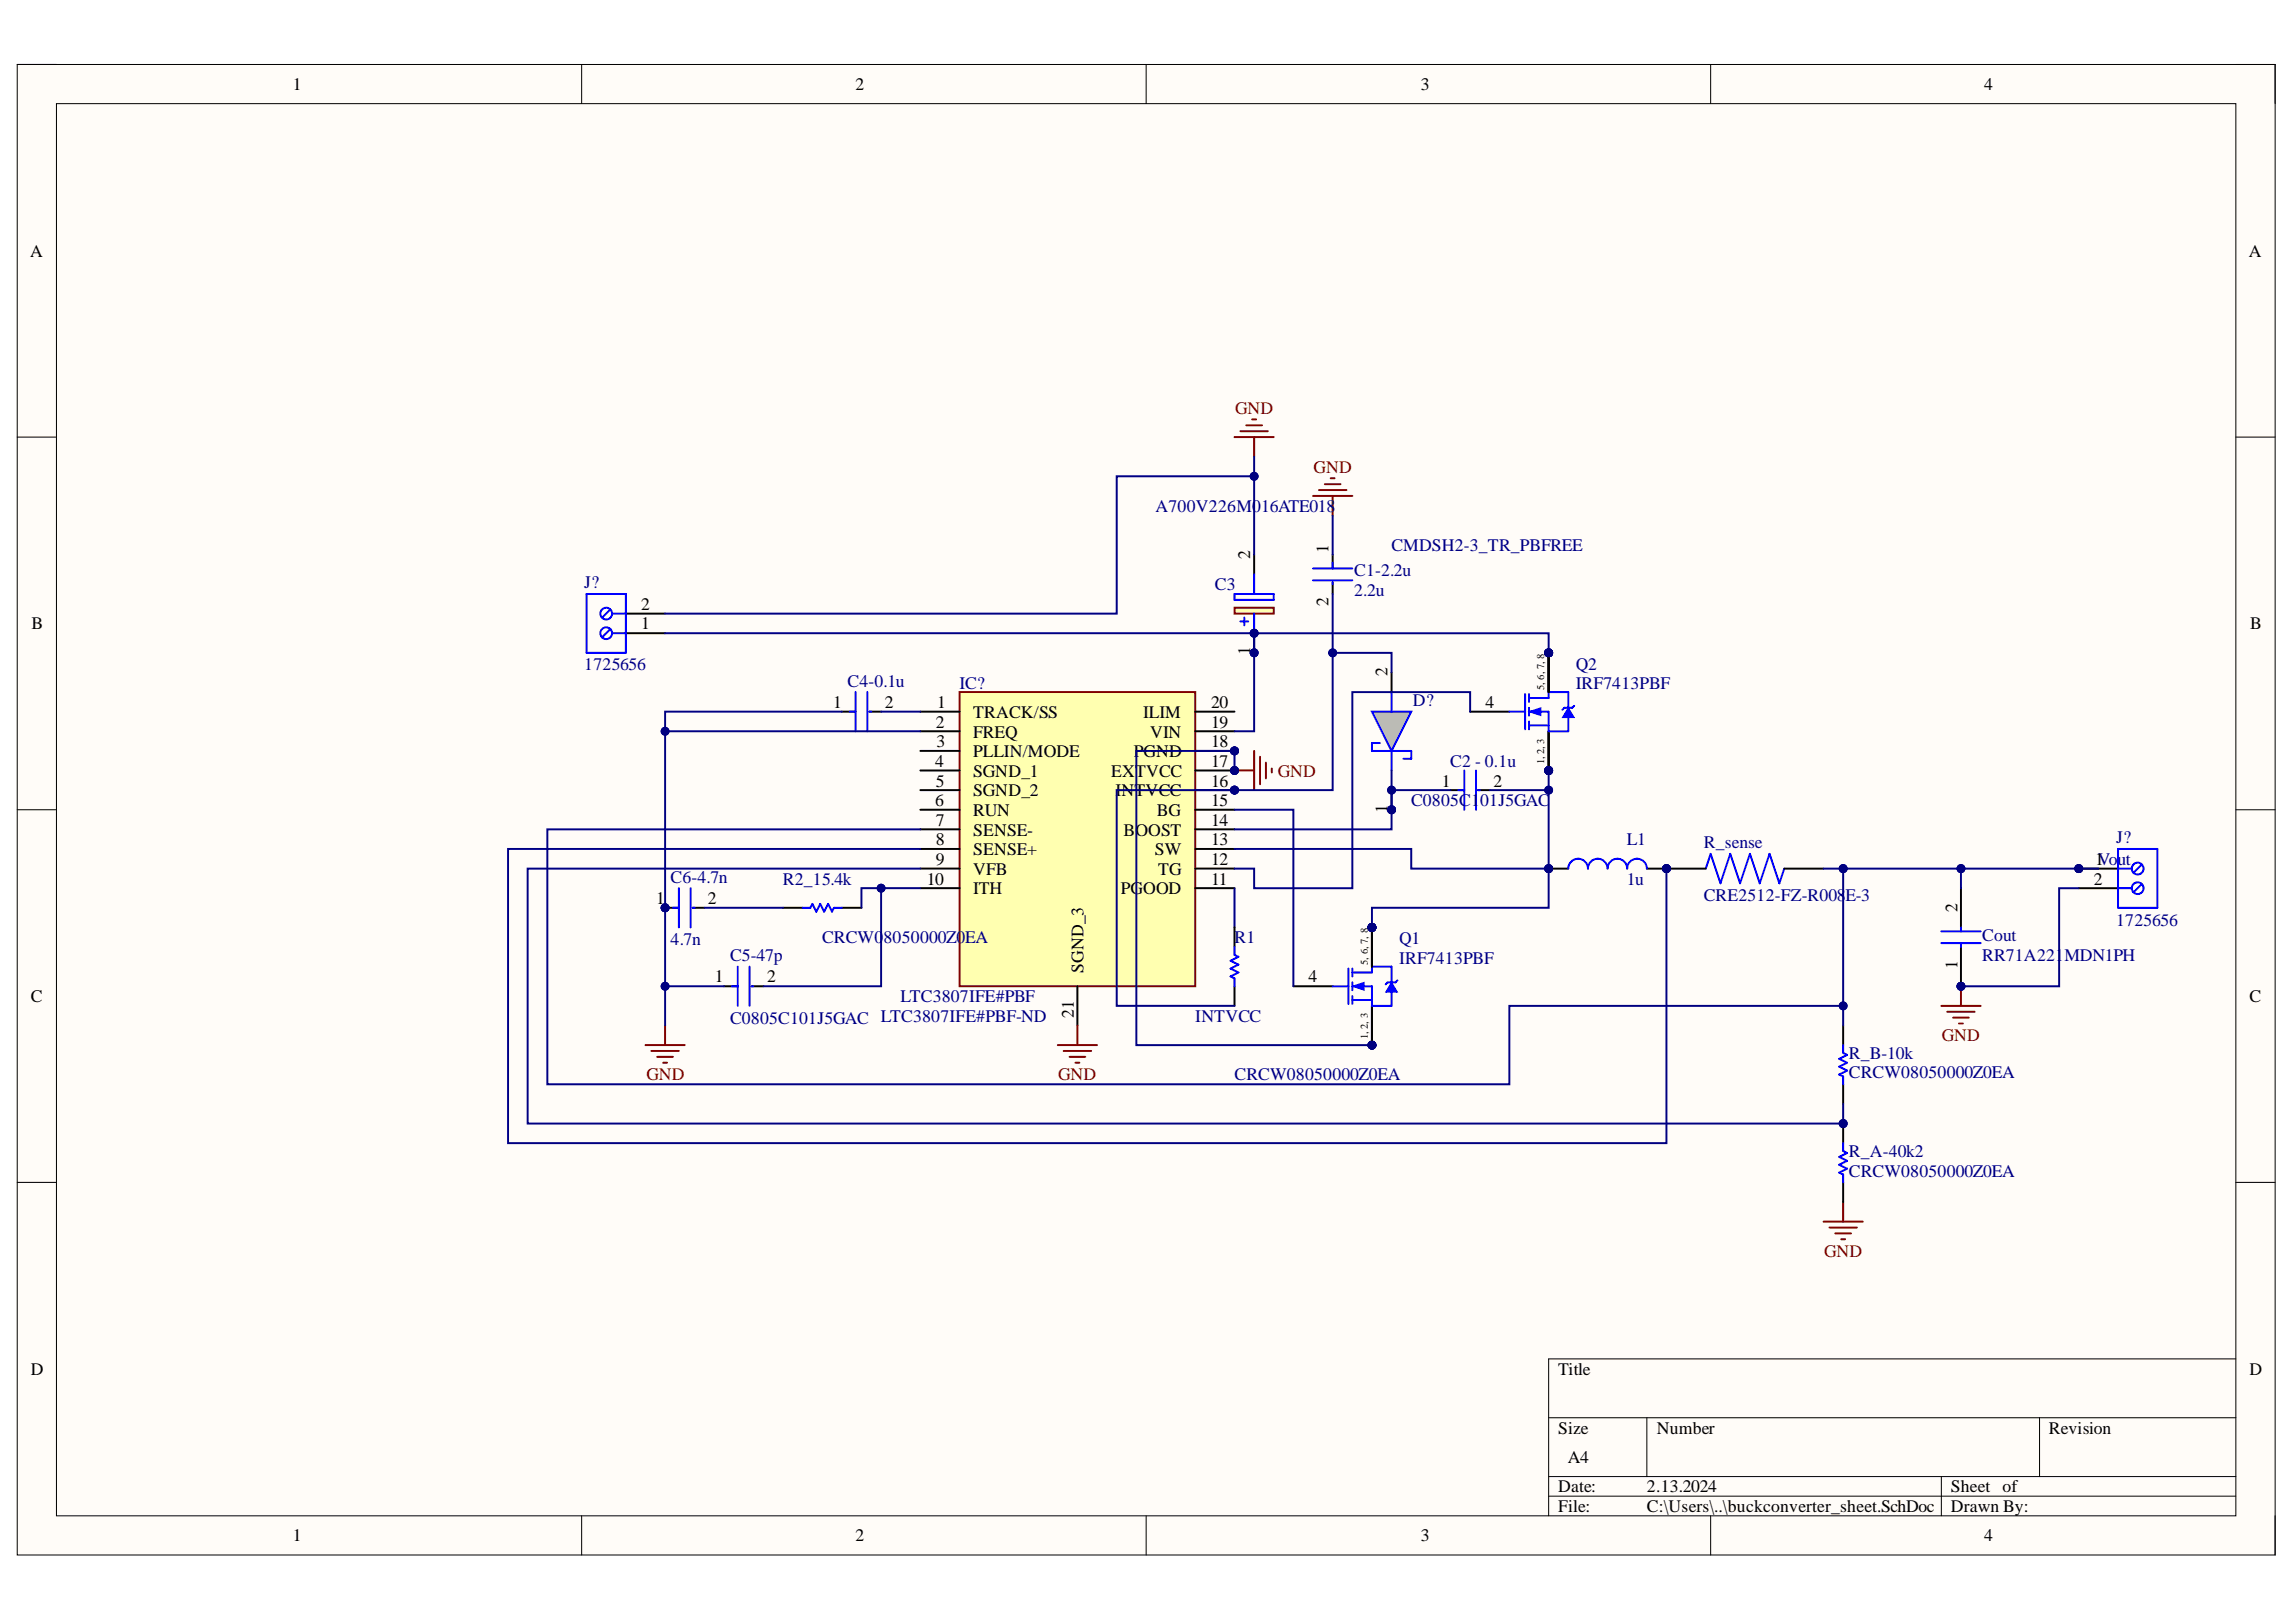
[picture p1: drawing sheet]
<svg xmlns="http://www.w3.org/2000/svg" width="297mm" height="210mm" viewBox="0 0 297 210" stroke-linecap="round" stroke-linejoin="round" font-family="sans-serif">
<defs><g id="words">
<g font-size="2.3">
<text x="37.9" y="11.6">1</text>
<text x="110.7" y="11.6">2</text>
<text x="183.8" y="11.6">3</text>
<text x="256.7" y="11.6">4</text>
<text x="3.9" y="33.3">A</text>
<text x="290.9" y="33.3">A</text>
<text x="171.9" y="71.5" transform="rotate(-90 171.9 71.5)">1</text>
<text x="161.7" y="72.3" transform="rotate(-90 161.7 72.3)">2</text>
<text x="4.1" y="81.4">B</text>
<text x="82.9" y="81.4">1</text>
<text x="82.9" y="78.9">2</text>
<text x="171.9" y="78.4" transform="rotate(-90 171.9 78.4)">2</text>
<text x="291.1" y="81.4">B</text>
<text x="161.7" y="84.8" transform="rotate(-90 161.7 84.8)">1</text>
<text x="179.5" y="87.5" transform="rotate(-90 179.5 87.5)">2</text>
<text x="107.8" y="91.7">1</text>
<text x="114.5" y="91.7">2</text>
<text x="121.1" y="94.2">2</text>
<text x="121.2" y="91.7">1</text>
<text x="125.9" y="92.9">TRACK/SS</text>
<text x="125.9" y="95.5">FREQ</text>
<text x="147.9" y="92.9">ILIM</text>
<text x="148.8" y="95.5">VIN</text>
<text x="156.7" y="91.7">20</text>
<text x="156.7" y="94.2">19</text>
<text x="192.2" y="91.7">4</text>
<text x="121" y="99.3">4</text>
<text x="121.1" y="101.8">5</text>
<text x="121.2" y="96.7">3</text>
<text x="125.9" y="98">PLLIN/MODE</text>
<text x="125.9" y="100.5">SGND_1</text>
<text x="143.7" y="100.5">EXTVCC</text>
<text x="146.7" y="98">PGND</text>
<text x="156.7" y="96.7">18</text>
<text x="156.7" y="99.3">17</text>
<text x="156.7" y="101.8">16</text>
<text x="186.5" y="101.8">1</text>
<text x="193.2" y="101.8">2</text>
<text x="121" y="104.3">6</text>
<text x="121.1" y="106.9">7</text>
<text x="125.9" y="103.1">SGND_2</text>
<text x="125.9" y="105.6">RUN</text>
<text x="144.3" y="103.1">INTVCC</text>
<text x="149.7" y="105.6">BG</text>
<text x="156.7" y="104.3">15</text>
<text x="156.7" y="106.9">14</text>
<text x="179.5" y="105.2" transform="rotate(-90 179.5 105.2)">1</text>
<text x="121.1" y="109.4">8</text>
<text x="121.1" y="111.9">9</text>
<text x="125.9" y="108.1">SENSE-</text>
<text x="125.9" y="110.7">SENSE+</text>
<text x="125.9" y="113.2">VFB</text>
<text x="145.3" y="108.1">BOOST</text>
<text x="149.4" y="110.7">SW</text>
<text x="149.8" y="113.2">TG</text>
<text x="156.7" y="109.4">13</text>
<text x="156.7" y="111.9">12</text>
<text x="271.1" y="111.9">1Vout</text>
<text x="84.9" y="117">1</text>
<text x="91.6" y="117">2</text>
<text x="119.9" y="114.5">10</text>
<text x="125.9" y="115.7">ITH</text>
<text x="145" y="115.7">PGOOD</text>
<text x="156.7" y="114.5">11</text>
<text x="253.2" y="118" transform="rotate(-90 253.2 118)">2</text>
<text x="270.9" y="114.5">2</text>
<text x="140.2" y="125.9" transform="rotate(-90 140.2 125.9)">SGND_3</text>
<text x="253.2" y="125.5" transform="rotate(-90 253.2 125.5)">1</text>
<text x="4" y="129.7">C</text>
<text x="92.5" y="127.1">1</text>
<text x="99.3" y="127.1">2</text>
<text x="138.9" y="131.7" transform="rotate(-90 138.9 131.7)">21</text>
<text x="169.3" y="127.1">4</text>
<text x="291" y="129.7">C</text>
<text x="4" y="177.9">D</text>
<text x="201.6" y="177.9">Title</text>
<text x="291" y="177.9">D</text>
<text x="201.6" y="185.5">Size</text>
<text x="214.3" y="185.5">Number</text>
<text x="265.1" y="185.5">Revision</text>
<text x="202.8" y="189.3">A4</text>
<text x="201.6" y="193.1">Date:</text>
<text x="201.6" y="195.7">File:</text>
<text x="213.1" y="193.1">2.13.2024</text>
<text x="213.1" y="195.7">C:\Users\..\buckconverter_sheet.SchDoc</text>
<text x="252.4" y="193.1">Sheet of</text>
<text x="252.4" y="195.7">Drawn By:</text>
<text x="37.9" y="199.5">1</text>
<text x="110.7" y="199.5">2</text>
<text x="183.8" y="199.5">3</text>
<text x="256.7" y="199.5">4</text>
</g>
<g font-size="2.3" fill="#800000">
<text x="159.8" y="53.6">GND</text>
<text x="169.9" y="61.2">GND</text>
<text x="165.3" y="100.5">GND</text>
<text x="251.2" y="134.7">GND</text>
<text x="83.6" y="139.8">GND</text>
<text x="136.9" y="139.8">GND</text>
<text x="236" y="162.7">GND</text>
</g>
<g font-size="2.3" fill="#000080">
<text x="149.5" y="66.2">A700V226M016ATE018</text>
<text x="180" y="71.3">CMDSH2-3_TR_PBFREE</text>
<text x="75.6" y="76.1">J?</text>
<text x="157.2" y="76.4">C3</text>
<text x="175.2" y="74.6">C1-2.2u</text>
<text x="175.2" y="77.1">2.2u</text>
<text x="75.6" y="86.8">1725656</text>
<text x="109.7" y="88.9">C4-0.1u</text>
<text x="124.1" y="89.1">IC?</text>
<text x="203.9" y="86.7">Q2</text>
<text x="203.9" y="89.2">IRF7413PBF</text>
<text x="182.8" y="91.4">D?</text>
<text x="187.6" y="99.3">C2 - 0.1u</text>
<text x="182.5" y="104.3">C0805C1</text>
<text x="191.5" y="104.3">01J5GAC</text>
<text x="210.4" y="109.4">L1</text>
<text x="220.4" y="109.7">R_sense</text>
<text x="273.8" y="109.1">J?</text>
<text x="86.7" y="114.2">C6-4.7n</text>
<text x="101.3" y="114.5">R2_15.4k</text>
<text x="210.4" y="114.5">1u</text>
<text x="220.4" y="116.6">CRE2512-FZ-R008</text>
<text x="238.7" y="116.6">E-3</text>
<text x="273.8" y="119.8">1725656</text>
<text x="86.7" y="122.3">4.7n</text>
<text x="94.4" y="124.4">C5-47p</text>
<text x="106.4" y="122.1">CRCW0</text>
<text x="114.3" y="122.1">8050000Z0EA</text>
<text x="159.7" y="122.1">R1</text>
<text x="181" y="122.2">Q1</text>
<text x="181" y="124.7">IRF7413PBF</text>
<text x="256.4" y="121.8">Cout</text>
<text x="256.4" y="124.4">RR71A221</text>
<text x="267.1" y="124.4">MDN1PH</text>
<text x="116.5" y="129.7">LTC3807IFE#PBF</text>
<text x="94.4" y="132.5">C0805C101J5GAC LTC3807IFE#PBF-ND</text>
<text x="154.6" y="132.2">INTVCC</text>
<text x="239.2" y="137">R_B-10k</text>
<text x="159.7" y="139.8">CRCW08050000Z0EA</text>
<text x="239.2" y="139.6">CRCW08050000Z0EA</text>
<text x="239.2" y="149.8">R_A-40k2</text>
<text x="239.2" y="152.3">CRCW08050000Z0EA</text>
</g>
<g font-size="1.4">
<text x="199.8" y="89.3" transform="rotate(-90 199.8 89.3)">5, 6, 7, 8</text>
<text x="199.8" y="98.9" transform="rotate(-90 199.8 98.9)">1, 2, 3</text>
<text x="177" y="124.9" transform="rotate(-90 177 124.9)">5, 6, 7, 8</text>
<text x="177" y="134.5" transform="rotate(-90 177 134.5)">1, 2, 3</text>
</g>
</g></defs>
<path d="M2.2 8.3h292.1v192.9h-292.1z" fill-rule="evenodd" fill="#fffcf8"/>
<path d="M2.2 8.3h292.1v192.9h-292.1z" fill="none" stroke="#000" stroke-width=".13"/>
<path d="M7.3 13.4h282v182.8h-282z" fill-rule="evenodd" fill="#fffcf8"/>
<g fill="none" stroke="#000" stroke-width=".13">
<path d="M2.2 8.3h5.1M7.3 13.4h282v182.8h-282zM75.2 8.3v5.1M148.3 8.3v5.1M221.3 8.3v5.1M289.3 8.3h5v5.1M2.2 56.6h5.1M289.3 56.6h5M2.2 104.8h5.1M289.3 104.8h5M2.2 153h5.1M289.3 153h5"/>
<path d="M289.3 175.9h-88.9v20.3M75.2 196.2v5M148.3 196.2v5M200.4 183.5h88.9M200.4 191.1h88.9M200.4 193.6h88.9M213.1 183.5v7.6M221.3 196.2v5M251.2 191.1v5.1M263.9 183.5v7.6M294.3 196.2v5"/>
</g>
<circle cx="159.7" cy="97.2" r=".51" fill="#000080"/>
<circle cx="159.7" cy="97.2" r=".51" fill="none" stroke="#000080" stroke-width=".13"/>
<circle cx="159.7" cy="99.7" r=".51" fill="#000080"/>
<circle cx="159.7" cy="99.7" r=".51" fill="none" stroke="#000080" stroke-width=".13"/>
<circle cx="159.7" cy="102.2" r=".51" fill="#000080"/>
<circle cx="159.7" cy="102.2" r=".51" fill="none" stroke="#000080" stroke-width=".13"/>
<path d="M124.1 89.6h30.5v38h-30.5z" fill-rule="evenodd" fill="#ffffb0"/>
<path d="M124.1 89.6h30.5v38h-30.5z" fill="none" stroke="#800000" stroke-width=".25"/>
<g fill="none" stroke="#000" stroke-width=".25">
<path d="M119.1 92.1h5M119.1 94.6h5M119.1 97.2h5M119.1 99.7h5M154.6 92.1h5.1M154.6 94.6h5.1M154.6 97.2h5.1M119.1 102.2h5M119.1 104.8h5M119.1 107.3h5M119.1 109.9h5M119.1 112.4h5"/>
<path d="M119.1 114.9h5M139.4 127.6v5.1"/>
</g>
<circle cx="159.7" cy="97.2" r=".51" fill="#000080"/>
<circle cx="159.7" cy="97.2" r=".51" fill="none" stroke="#000080" stroke-width=".13"/>
<path d="M154.6 99.7h5.1" fill="none" stroke="#000" stroke-width=".25"/>
<circle cx="159.7" cy="99.7" r=".51" fill="#000080"/>
<circle cx="159.7" cy="99.7" r=".51" fill="none" stroke="#000080" stroke-width=".13"/>
<path d="M154.6 102.2h5.1" fill="none" stroke="#000" stroke-width=".25"/>
<circle cx="159.7" cy="102.2" r=".51" fill="#000080"/>
<circle cx="159.7" cy="102.2" r=".51" fill="none" stroke="#000080" stroke-width=".13"/>
<path d="M154.6 104.8h5.1M154.6 107.3h5.1M154.6 109.9h5.1M154.6 112.4h5.1M154.6 114.9h5.1" fill="none" stroke="#000" stroke-width=".25"/>
<circle cx="200.4" cy="112.4" r=".51" fill="#000080"/>
<circle cx="200.4" cy="112.4" r=".51" fill="none" stroke="#000080" stroke-width=".13"/>
<circle cx="215.6" cy="112.4" r=".51" fill="#000080"/>
<circle cx="215.6" cy="112.4" r=".51" fill="none" stroke="#000080" stroke-width=".13"/>
<path d="M200.4 112.4h2.5" fill="none" stroke="#000" stroke-width=".25"/>
<circle cx="200.4" cy="112.4" r=".51" fill="#000080"/>
<circle cx="200.4" cy="112.4" r=".51" fill="none" stroke="#000080" stroke-width=".13"/>
<path d="M213.1 112.4h2.5" fill="none" stroke="#000" stroke-width=".25"/>
<circle cx="215.6" cy="112.4" r=".51" fill="#000080"/>
<circle cx="215.6" cy="112.4" r=".51" fill="none" stroke="#000080" stroke-width=".13"/>
<path d="M202.9 112.4a1.27 1.27 0 0 1 1.3-1.3 1.27 1.27 0 0 1 1.2 1.3 1.27 1.27 0 0 1 1.3-1.3 1.27 1.27 0 0 1 1.3 1.3 1.27 1.27 0 0 1 1.2-1.3 1.27 1.27 0 0 1 1.3 1.3 1.27 1.27 0 0 1 1.3-1.3 1.27 1.27 0 0 1 1.3 1.3" fill="none" stroke="#00f" stroke-width=".25"/>
<g fill="none" stroke="#800000" stroke-width=".25">
<path d="M83.5 135.2h5.1M84.3 136h3.5M85 136.8h2.1M85.8 137.5h.5M86 132.7v2.5M136.9 135.2h5M137.6 136h3.6M138.4 136.8h2M139.1 137.5h.5M139.4 132.7v2.5M251.2 130.2h5M251.9 130.9h3.6"/>
<path d="M252.7 131.7h2M253.4 132.5h.5M253.7 127.6v2.6M235.9 158.1h5.1M236.7 158.9h3.5M237.4 159.6h2.1M238.5 155.5v2.6M238.2 160.4h.5"/>
</g>
<circle cx="253.7" cy="127.6" r=".51" fill="#000080"/>
<circle cx="253.7" cy="127.6" r=".51" fill="none" stroke="#000080" stroke-width=".13"/>
<path d="M169.9 64.2h5.1M170.6 63.4h3.6M171.4 62.7h2M172.2 61.9h.5M172.4 64.2v2.5M159.7 99.7h2.6M162.3 97.2v5M163 97.9v3.6M163.8 98.7v2M164.5 99.5v.5" fill="none" stroke="#800000" stroke-width=".25"/>
<circle cx="159.7" cy="99.7" r=".51" fill="#000080"/>
<circle cx="159.7" cy="99.7" r=".51" fill="none" stroke="#000080" stroke-width=".13"/>
<path d="M159.7 56.6h5.1M160.5 55.8h3.5M161.2 55h2.1M162 54.3h.5M162.3 56.6v2.5" fill="none" stroke="#800000" stroke-width=".25"/>
<circle cx="215.6" cy="112.4" r=".51" fill="#000080"/>
<circle cx="215.6" cy="112.4" r=".51" fill="none" stroke="#000080" stroke-width=".13"/>
<path d="M220.7 112.4l.6-1.9 1.3 3.8 1.2-3.8 1.3 3.8 1.3-3.8 1.3 3.8 1.2-3.8 1.3 3.8 .6-1.9" fill="none" stroke="#00f" stroke-width=".25"/>
<path d="M215.6 112.4h5.1" fill="none" stroke="#000" stroke-width=".25"/>
<circle cx="215.6" cy="112.4" r=".51" fill="#000080"/>
<circle cx="215.6" cy="112.4" r=".51" fill="none" stroke="#000080" stroke-width=".13"/>
<path d="M230.8 112.4h5.1" fill="none" stroke="#000" stroke-width=".25"/>
<circle cx="180" cy="104.8" r=".51" fill="#000080"/>
<circle cx="180" cy="104.8" r=".51" fill="none" stroke="#000080" stroke-width=".13"/>
<path d="M177.5 92.1h5.1l-2.6 5.1z" fill="#c0c0c0"/>
<path d="M177.5 92.1h5.1l-2.6 5.1zM178.5 96.2h-1v1h5.1v1h-1M180 89.6v2.5M180 97.2v2.5" fill="none" stroke="#00f" stroke-width=".25"/>
<path d="M180 102.2v2.6" fill="none" stroke="#000" stroke-width=".25"/>
<circle cx="180" cy="104.8" r=".51" fill="#000080"/>
<circle cx="180" cy="104.8" r=".51" fill="none" stroke="#000080" stroke-width=".13"/>
<path d="M81 79.4h5M81 81.9h5M180 87v2.6" fill="none" stroke="#000" stroke-width=".25"/>
<circle cx="78.4" cy="81.9" r=".76" fill="#fff"/>
<g fill="none" stroke="#00f" stroke-width=".25">
<path d="M79 81.4l-1.1 1.1"/>
<circle cx="78.4" cy="81.9" r=".76"/>
</g>
<circle cx="78.4" cy="79.4" r=".76" fill="#fff"/>
<g fill="none" stroke="#00f" stroke-width=".25">
<path d="M75.9 76.9h5.1v7.6h-5.1zM79 78.9l-1.1 1M79.2 79.4h1.8M79.2 81.9h1.8"/>
<circle cx="78.4" cy="79.4" r=".76"/>
</g>
<circle cx="268.9" cy="112.4" r=".51" fill="#000080"/>
<circle cx="268.9" cy="112.4" r=".51" fill="none" stroke="#000080" stroke-width=".13"/>
<path d="M268.9 112.4h5.1" fill="none" stroke="#000" stroke-width=".25"/>
<circle cx="268.9" cy="112.4" r=".51" fill="#000080"/>
<circle cx="268.9" cy="112.4" r=".51" fill="none" stroke="#000080" stroke-width=".13"/>
<path d="M268.9 114.9h5.1" fill="none" stroke="#000" stroke-width=".25"/>
<circle cx="276.6" cy="112.4" r=".76" fill="#fff"/>
<g fill="none" stroke="#00f" stroke-width=".25">
<path d="M277.1 111.9l-1.1 1"/>
<circle cx="276.6" cy="112.4" r=".76"/>
</g>
<circle cx="276.6" cy="114.9" r=".76" fill="#fff"/>
<g fill="none" stroke="#00f" stroke-width=".25">
<path d="M274 112.4h1.8M274 114.9h1.8M274 109.9h5.1v7.6h-5.1zM277.1 114.4l-1.1 1.1"/>
<circle cx="276.6" cy="114.9" r=".76"/>
</g>
<circle cx="200.4" cy="99.7" r=".51" fill="#000080"/>
<circle cx="200.4" cy="99.7" r=".51" fill="none" stroke="#000080" stroke-width=".13"/>
<circle cx="200.4" cy="99.7" r=".51" fill="#000080"/>
<circle cx="200.4" cy="99.7" r=".51" fill="none" stroke="#000080" stroke-width=".13"/>
<circle cx="200.4" cy="99.7" r=".51" fill="#000080"/>
<circle cx="200.4" cy="99.7" r=".51" fill="none" stroke="#000080" stroke-width=".13"/>
<circle cx="200.4" cy="84.5" r=".51" fill="#000080"/>
<circle cx="200.4" cy="84.5" r=".51" fill="none" stroke="#000080" stroke-width=".13"/>
<circle cx="200.4" cy="84.5" r=".51" fill="#000080"/>
<circle cx="200.4" cy="84.5" r=".51" fill="none" stroke="#000080" stroke-width=".13"/>
<circle cx="200.4" cy="84.5" r=".51" fill="#000080"/>
<circle cx="200.4" cy="84.5" r=".51" fill="none" stroke="#000080" stroke-width=".13"/>
<circle cx="200.4" cy="84.5" r=".51" fill="#000080"/>
<circle cx="200.4" cy="84.5" r=".51" fill="none" stroke="#000080" stroke-width=".13"/>
<path d="M200.4 94.6v5.1" fill="none" stroke="#000" stroke-width=".25"/>
<circle cx="200.4" cy="99.7" r=".51" fill="#000080"/>
<circle cx="200.4" cy="99.7" r=".51" fill="none" stroke="#000080" stroke-width=".13"/>
<path d="M200.4 94.6v5.1" fill="none" stroke="#000" stroke-width=".25"/>
<circle cx="200.4" cy="99.7" r=".51" fill="#000080"/>
<circle cx="200.4" cy="99.7" r=".51" fill="none" stroke="#000080" stroke-width=".13"/>
<path d="M200.4 94.6v5.1" fill="none" stroke="#000" stroke-width=".25"/>
<circle cx="200.4" cy="99.7" r=".51" fill="#000080"/>
<circle cx="200.4" cy="99.7" r=".51" fill="none" stroke="#000080" stroke-width=".13"/>
<path d="M190.2 92.1h5.1M200.4 84.5v5.1" fill="none" stroke="#000" stroke-width=".25"/>
<circle cx="200.4" cy="84.5" r=".51" fill="#000080"/>
<circle cx="200.4" cy="84.5" r=".51" fill="none" stroke="#000080" stroke-width=".13"/>
<path d="M195.3 92.1h2M197.3 89.8v4.6M197.8 90.3h2.6M197.8 92.1h2.6v2.5M197.8 93.9h2.6M197.8 89.8v1M197.8 91.6v1M197.8 93.4v1" fill="none" stroke="#00f" stroke-width=".25"/>
<path d="M197.8 92.1l1.5-.5v1z" fill="#00f"/>
<path d="M197.8 92.1l1.5-.5v1z" fill="none" stroke="#00f" stroke-width=".13"/>
<path d="M200.4 90.3v-.7h2.5v2M202.9 92.9v1.7h-2.5" fill="none" stroke="#00f" stroke-width=".25"/>
<path d="M202.9 91.6l.8 1.3h-1.6z" fill="#00f"/>
<path d="M202.9 91.6l.8 1.3h-1.6z" fill="none" stroke="#00f" stroke-width=".13"/>
<path d="M203.7 91.3l-.3 .3h-1l-.3 .2" fill="none" stroke="#00f" stroke-width=".25"/>
<path d="M200.4 84.5v5.1" fill="none" stroke="#000" stroke-width=".25"/>
<circle cx="200.4" cy="84.5" r=".51" fill="#000080"/>
<circle cx="200.4" cy="84.5" r=".51" fill="none" stroke="#000080" stroke-width=".13"/>
<path d="M200.4 84.5v5.1" fill="none" stroke="#000" stroke-width=".25"/>
<circle cx="200.4" cy="84.5" r=".51" fill="#000080"/>
<circle cx="200.4" cy="84.5" r=".51" fill="none" stroke="#000080" stroke-width=".13"/>
<path d="M200.4 84.5v5.1" fill="none" stroke="#000" stroke-width=".25"/>
<circle cx="200.4" cy="84.5" r=".51" fill="#000080"/>
<circle cx="200.4" cy="84.5" r=".51" fill="none" stroke="#000080" stroke-width=".13"/>
<circle cx="177.5" cy="135.2" r=".51" fill="#000080"/>
<circle cx="177.5" cy="135.2" r=".51" fill="none" stroke="#000080" stroke-width=".13"/>
<circle cx="177.5" cy="135.2" r=".51" fill="#000080"/>
<circle cx="177.5" cy="135.2" r=".51" fill="none" stroke="#000080" stroke-width=".13"/>
<circle cx="177.5" cy="135.2" r=".51" fill="#000080"/>
<circle cx="177.5" cy="135.2" r=".51" fill="none" stroke="#000080" stroke-width=".13"/>
<circle cx="177.5" cy="120" r=".51" fill="#000080"/>
<circle cx="177.5" cy="120" r=".51" fill="none" stroke="#000080" stroke-width=".13"/>
<circle cx="177.5" cy="120" r=".51" fill="#000080"/>
<circle cx="177.5" cy="120" r=".51" fill="none" stroke="#000080" stroke-width=".13"/>
<circle cx="177.5" cy="120" r=".51" fill="#000080"/>
<circle cx="177.5" cy="120" r=".51" fill="none" stroke="#000080" stroke-width=".13"/>
<circle cx="177.5" cy="120" r=".51" fill="#000080"/>
<circle cx="177.5" cy="120" r=".51" fill="none" stroke="#000080" stroke-width=".13"/>
<path d="M177.5 130.2v5.1" fill="none" stroke="#000" stroke-width=".25"/>
<circle cx="177.5" cy="135.2" r=".51" fill="#000080"/>
<circle cx="177.5" cy="135.2" r=".51" fill="none" stroke="#000080" stroke-width=".13"/>
<path d="M177.5 130.2v5.1" fill="none" stroke="#000" stroke-width=".25"/>
<circle cx="177.5" cy="135.2" r=".51" fill="#000080"/>
<circle cx="177.5" cy="135.2" r=".51" fill="none" stroke="#000080" stroke-width=".13"/>
<path d="M177.5 130.2v5.1" fill="none" stroke="#000" stroke-width=".25"/>
<circle cx="177.5" cy="135.2" r=".51" fill="#000080"/>
<circle cx="177.5" cy="135.2" r=".51" fill="none" stroke="#000080" stroke-width=".13"/>
<path d="M167.3 127.6h5.1M177.5 120v5.1" fill="none" stroke="#000" stroke-width=".25"/>
<circle cx="177.5" cy="120" r=".51" fill="#000080"/>
<circle cx="177.5" cy="120" r=".51" fill="none" stroke="#000080" stroke-width=".13"/>
<path d="M172.4 127.6h2M174.4 125.3v4.6M175 125.9h2.5M175 127.6h2.5v2.6M175 129.4h2.5M175 125.3v1.1M175 127.1v1M175 128.9v1" fill="none" stroke="#00f" stroke-width=".25"/>
<path d="M175 127.6l1.5-.5v1z" fill="#00f"/>
<path d="M175 127.6l1.5-.5v1z" fill="none" stroke="#00f" stroke-width=".13"/>
<path d="M177.5 125.9v-.8h2.5v2M180 128.4v1.8h-2.5" fill="none" stroke="#00f" stroke-width=".25"/>
<path d="M180 127.1l.8 1.3h-1.5z" fill="#00f"/>
<path d="M180 127.1l.8 1.3h-1.5z" fill="none" stroke="#00f" stroke-width=".13"/>
<path d="M180.8 126.9l-.3 .2h-1l-.2 .3" fill="none" stroke="#00f" stroke-width=".25"/>
<path d="M177.5 120v5.1" fill="none" stroke="#000" stroke-width=".25"/>
<circle cx="177.5" cy="120" r=".51" fill="#000080"/>
<circle cx="177.5" cy="120" r=".51" fill="none" stroke="#000080" stroke-width=".13"/>
<path d="M177.5 120v5.1" fill="none" stroke="#000" stroke-width=".25"/>
<circle cx="177.5" cy="120" r=".51" fill="#000080"/>
<circle cx="177.5" cy="120" r=".51" fill="none" stroke="#000080" stroke-width=".13"/>
<path d="M177.5 120v5.1" fill="none" stroke="#000" stroke-width=".25"/>
<circle cx="177.5" cy="120" r=".51" fill="#000080"/>
<circle cx="177.5" cy="120" r=".51" fill="none" stroke="#000080" stroke-width=".13"/>
<path d="M101.3 117.5h2.5M108.9 117.5h2.5" fill="none" stroke="#000" stroke-width=".25"/>
<path d="M103.8 117.5h1l.3-.5 .5 1 .5-1 .5 1 .5-1 .5 1 .3-.5h1" fill="none" stroke="#00f" stroke-width=".25"/>
<circle cx="238.5" cy="145.4" r=".51" fill="#000080"/>
<circle cx="238.5" cy="145.4" r=".51" fill="none" stroke="#000080" stroke-width=".13"/>
<path d="M238.5 145.4v2.5" fill="none" stroke="#000" stroke-width=".25"/>
<circle cx="238.5" cy="145.4" r=".51" fill="#000080"/>
<circle cx="238.5" cy="145.4" r=".51" fill="none" stroke="#000080" stroke-width=".13"/>
<path d="M238.5 132.7v2.6M238.5 140.3v2.6M238.5 153v2.5" fill="none" stroke="#000" stroke-width=".25"/>
<path d="M238.5 135.3v1l.5 .2-1.1 .5 1.1 .5-1.1 .5 1.1 .5-1.1 .6 .6 .2v1M238.5 147.9v1l.5 .3-1.1 .5 1.1 .5-1.1 .5 1.1 .5-1.1 .5 .6 .3v1" fill="none" stroke="#00f" stroke-width=".25"/>
<circle cx="86" cy="117.5" r=".51" fill="#000080"/>
<circle cx="86" cy="117.5" r=".51" fill="none" stroke="#000080" stroke-width=".13"/>
<path d="M86 117.5h1.8" fill="none" stroke="#000" stroke-width=".25"/>
<circle cx="86" cy="117.5" r=".51" fill="#000080"/>
<circle cx="86" cy="117.5" r=".51" fill="none" stroke="#000080" stroke-width=".13"/>
<path d="M172.4 71.8v1.8M172.4 75.3v1.6M108.9 92.1h1.8M112.5 92.1h1.5M89.6 117.5h1.5M93.7 127.6h1.7M97.2 127.6h1.5" fill="none" stroke="#000" stroke-width=".25"/>
<g fill="none" stroke="#00f" stroke-width=".25">
<path d="M169.9 73.6h5.1M169.9 75.1h5.1M172.4 72.8v.8M172.4 75.3v.3M109.9 92.1h.8M110.7 89.6v5M112.2 89.6v5M112.5 92.1h.2M87.1 117.5h.7M87.8 114.9v5.1M89.3 114.9v5.1M89.6 117.5h.3"/>
<path d="M94.7 127.6h.7M95.4 125.1v5.1M97 125.1v5.1M97.2 127.6h.3"/>
</g>
<circle cx="253.7" cy="127.6" r=".51" fill="#000080"/>
<circle cx="253.7" cy="127.6" r=".51" fill="none" stroke="#000080" stroke-width=".13"/>
<path d="M253.7 122.6v5" fill="none" stroke="#000" stroke-width=".25"/>
<circle cx="253.7" cy="127.6" r=".51" fill="#000080"/>
<circle cx="253.7" cy="127.6" r=".51" fill="none" stroke="#000080" stroke-width=".13"/>
<path d="M253.7 114.9v5.1" fill="none" stroke="#000" stroke-width=".25"/>
<path d="M251.2 122h5M251.2 120.5h5M253.7 120v.5M253.7 122v.6" fill="none" stroke="#00f" stroke-width=".25"/>
<circle cx="162.2" cy="84.5" r=".51" fill="#000080"/>
<circle cx="162.2" cy="84.5" r=".51" fill="none" stroke="#000080" stroke-width=".13"/>
<path d="M159.7 78.6h5.1v.8h-5.1z" fill-rule="evenodd" fill="#ffffb0"/>
<path d="M159.7 78.6h5.1v.8h-5.1z" fill="none" stroke="#800000" stroke-width=".25"/>
<path d="M162.3 81.9v2.6" fill="none" stroke="#000" stroke-width=".25"/>
<circle cx="162.2" cy="84.5" r=".51" fill="#000080"/>
<circle cx="162.2" cy="84.5" r=".51" fill="none" stroke="#000080" stroke-width=".13"/>
<path d="M162.3 71.8v2.5M187.6 102.2h1.8M191.2 102.2h1.5" fill="none" stroke="#000" stroke-width=".25"/>
<path d="M159.7 76.9h5.1v.7h-5.1zM161 79.9v1M162.3 74.3v2.6M162.3 79.4v2.5M160.5 80.4h1M189.4 99.7v5.1M191 99.7v5.1M188.7 102.2h.7M191.2 102.2h.3" fill="none" stroke="#00f" stroke-width=".25"/>
<path d="M93.7 127.6h-7.7v5.1" fill="none" stroke="#000080" stroke-width=".25"/>
<circle cx="86" cy="127.6" r=".51" fill="#000080"/>
<circle cx="86" cy="127.6" r=".51" fill="none" stroke="#000080" stroke-width=".13"/>
<path d="M159.7 114.9v5.1M238.5 112.4h15.2" fill="none" stroke="#000080" stroke-width=".25"/>
<circle cx="238.5" cy="112.4" r=".51" fill="#000080"/>
<circle cx="238.5" cy="112.4" r=".51" fill="none" stroke="#000080" stroke-width=".13"/>
<circle cx="253.7" cy="112.4" r=".51" fill="#000080"/>
<circle cx="253.7" cy="112.4" r=".51" fill="none" stroke="#000080" stroke-width=".13"/>
<path d="M180 99.7v5.1" fill="none" stroke="#000080" stroke-width=".25"/>
<circle cx="180" cy="102.2" r=".51" fill="#000080"/>
<circle cx="180" cy="102.2" r=".51" fill="none" stroke="#000080" stroke-width=".13"/>
<circle cx="180" cy="104.8" r=".51" fill="#000080"/>
<circle cx="180" cy="104.8" r=".51" fill="none" stroke="#000080" stroke-width=".13"/>
<path d="M268.9 112.4h2.6" fill="none" stroke="#000080" stroke-width=".25"/>
<circle cx="268.9" cy="112.4" r=".51" fill="#000080"/>
<circle cx="268.9" cy="112.4" r=".51" fill="none" stroke="#000080" stroke-width=".13"/>
<path d="M253.7 112.4h15.2" fill="none" stroke="#000080" stroke-width=".25"/>
<circle cx="253.7" cy="112.4" r=".51" fill="#000080"/>
<circle cx="253.7" cy="112.4" r=".51" fill="none" stroke="#000080" stroke-width=".13"/>
<circle cx="268.9" cy="112.4" r=".51" fill="#000080"/>
<circle cx="268.9" cy="112.4" r=".51" fill="none" stroke="#000080" stroke-width=".13"/>
<path d="M119.1 112.4h-50.8v33h170.2v-2.5" fill="none" stroke="#000080" stroke-width=".25"/>
<circle cx="238.5" cy="145.4" r=".51" fill="#000080"/>
<circle cx="238.5" cy="145.4" r=".51" fill="none" stroke="#000080" stroke-width=".13"/>
<path d="M162.3 59.1v12.7M172.4 66.7v5.1M114 92.1h5.1M91.1 117.5h10.2" fill="none" stroke="#000080" stroke-width=".25"/>
<circle cx="162.2" cy="61.6" r=".51" fill="#000080"/>
<circle cx="162.2" cy="61.6" r=".51" fill="none" stroke="#000080" stroke-width=".13"/>
<path d="M162.3 61.6h-17.8v17.8h-58.5" fill="none" stroke="#000080" stroke-width=".25"/>
<circle cx="162.2" cy="61.6" r=".51" fill="#000080"/>
<circle cx="162.2" cy="61.6" r=".51" fill="none" stroke="#000080" stroke-width=".13"/>
<path d="M268.9 114.9h-2.5v12.7h-12.7" fill="none" stroke="#000080" stroke-width=".25"/>
<circle cx="253.7" cy="127.6" r=".51" fill="#000080"/>
<circle cx="253.7" cy="127.6" r=".51" fill="none" stroke="#000080" stroke-width=".13"/>
<path d="M86 117.5v10.1" fill="none" stroke="#000080" stroke-width=".25"/>
<circle cx="86" cy="127.6" r=".51" fill="#000080"/>
<circle cx="86" cy="127.6" r=".51" fill="none" stroke="#000080" stroke-width=".13"/>
<circle cx="86" cy="117.5" r=".51" fill="#000080"/>
<circle cx="86" cy="117.5" r=".51" fill="none" stroke="#000080" stroke-width=".13"/>
<path d="M172.4 84.5h7.6v2.5" fill="none" stroke="#000080" stroke-width=".25"/>
<circle cx="172.4" cy="84.5" r=".51" fill="#000080"/>
<circle cx="172.4" cy="84.5" r=".51" fill="none" stroke="#000080" stroke-width=".13"/>
<path d="M86 81.9h76.3" fill="none" stroke="#000080" stroke-width=".25"/>
<circle cx="162.3" cy="81.9" r=".51" fill="#000080"/>
<circle cx="162.3" cy="81.9" r=".51" fill="none" stroke="#000080" stroke-width=".13"/>
<path d="M162.3 81.9v12.7h-2.6" fill="none" stroke="#000080" stroke-width=".25"/>
<circle cx="162.2" cy="84.5" r=".51" fill="#000080"/>
<circle cx="162.2" cy="84.5" r=".51" fill="none" stroke="#000080" stroke-width=".13"/>
<circle cx="162.3" cy="81.9" r=".51" fill="#000080"/>
<circle cx="162.3" cy="81.9" r=".51" fill="none" stroke="#000080" stroke-width=".13"/>
<path d="M162.3 82h38.1v2.5" fill="none" stroke="#000080" stroke-width=".25"/>
<circle cx="162.3" cy="81.9" r=".51" fill="#000080"/>
<circle cx="162.3" cy="81.9" r=".51" fill="none" stroke="#000080" stroke-width=".13"/>
<circle cx="200.4" cy="84.5" r=".51" fill="#000080"/>
<circle cx="200.4" cy="84.5" r=".51" fill="none" stroke="#000080" stroke-width=".13"/>
<path d="M180 104.8v2.5h-20.3" fill="none" stroke="#000080" stroke-width=".25"/>
<circle cx="180" cy="104.8" r=".51" fill="#000080"/>
<circle cx="180" cy="104.8" r=".51" fill="none" stroke="#000080" stroke-width=".13"/>
<path d="M159.7 97.2h-12.7v38.1h30.5M159.7 104.8h7.6v22.8" fill="none" stroke="#000080" stroke-width=".25"/>
<circle cx="159.7" cy="97.2" r=".51" fill="#000080"/>
<circle cx="159.7" cy="97.2" r=".51" fill="none" stroke="#000080" stroke-width=".13"/>
<circle cx="177.5" cy="135.2" r=".51" fill="#000080"/>
<circle cx="177.5" cy="135.2" r=".51" fill="none" stroke="#000080" stroke-width=".13"/>
<path d="M253.7 112.4v2.5" fill="none" stroke="#000080" stroke-width=".25"/>
<circle cx="253.7" cy="112.4" r=".51" fill="#000080"/>
<circle cx="253.7" cy="112.4" r=".51" fill="none" stroke="#000080" stroke-width=".13"/>
<path d="M119.1 107.3h-48.3v33h124.5v-10.1h43.2" fill="none" stroke="#000080" stroke-width=".25"/>
<circle cx="238.5" cy="130.2" r=".51" fill="#000080"/>
<circle cx="238.5" cy="130.2" r=".51" fill="none" stroke="#000080" stroke-width=".13"/>
<path d="M86 94.6h33.1" fill="none" stroke="#000080" stroke-width=".25"/>
<circle cx="86" cy="94.6" r=".51" fill="#000080"/>
<circle cx="86" cy="94.6" r=".51" fill="none" stroke="#000080" stroke-width=".13"/>
<path d="M190.2 92.1v-2.5h-15.2v25.3h-12.7v-2.5h-2.6M111.4 117.5v-2.6h2.6v12.7h-15.3" fill="none" stroke="#000080" stroke-width=".25"/>
<circle cx="114" cy="114.9" r=".51" fill="#000080"/>
<circle cx="114" cy="114.9" r=".51" fill="none" stroke="#000080" stroke-width=".13"/>
<path d="M108.9 92.1h-22.9v25.4" fill="none" stroke="#000080" stroke-width=".25"/>
<circle cx="86" cy="117.5" r=".51" fill="#000080"/>
<circle cx="86" cy="117.5" r=".51" fill="none" stroke="#000080" stroke-width=".13"/>
<circle cx="86" cy="94.6" r=".51" fill="#000080"/>
<circle cx="86" cy="94.6" r=".51" fill="none" stroke="#000080" stroke-width=".13"/>
<path d="M172.4 76.9v25.3h-12.7" fill="none" stroke="#000080" stroke-width=".25"/>
<circle cx="172.4" cy="84.5" r=".51" fill="#000080"/>
<circle cx="172.4" cy="84.5" r=".51" fill="none" stroke="#000080" stroke-width=".13"/>
<circle cx="159.7" cy="102.2" r=".51" fill="#000080"/>
<circle cx="159.7" cy="102.2" r=".51" fill="none" stroke="#000080" stroke-width=".13"/>
<path d="M114 114.9h5.1" fill="none" stroke="#000080" stroke-width=".25"/>
<circle cx="114" cy="114.9" r=".51" fill="#000080"/>
<circle cx="114" cy="114.9" r=".51" fill="none" stroke="#000080" stroke-width=".13"/>
<path d="M235.9 112.4h2.6" fill="none" stroke="#000080" stroke-width=".25"/>
<circle cx="238.5" cy="112.4" r=".51" fill="#000080"/>
<circle cx="238.5" cy="112.4" r=".51" fill="none" stroke="#000080" stroke-width=".13"/>
<path d="M238.5 112.4v20.3" fill="none" stroke="#000080" stroke-width=".25"/>
<circle cx="238.5" cy="112.4" r=".51" fill="#000080"/>
<circle cx="238.5" cy="112.4" r=".51" fill="none" stroke="#000080" stroke-width=".13"/>
<circle cx="238.5" cy="130.2" r=".51" fill="#000080"/>
<circle cx="238.5" cy="130.2" r=".51" fill="none" stroke="#000080" stroke-width=".13"/>
<path d="M119.1 109.9h-53.4v38h149.9v-35.5" fill="none" stroke="#000080" stroke-width=".25"/>
<circle cx="215.6" cy="112.4" r=".51" fill="#000080"/>
<circle cx="215.6" cy="112.4" r=".51" fill="none" stroke="#000080" stroke-width=".13"/>
<path d="M180 102.2h7.6" fill="none" stroke="#000080" stroke-width=".25"/>
<circle cx="180" cy="102.2" r=".51" fill="#000080"/>
<circle cx="180" cy="102.2" r=".51" fill="none" stroke="#000080" stroke-width=".13"/>
<path d="M159.7 109.9h22.9v2.5h17.8" fill="none" stroke="#000080" stroke-width=".25"/>
<circle cx="200.4" cy="112.4" r=".51" fill="#000080"/>
<circle cx="200.4" cy="112.4" r=".51" fill="none" stroke="#000080" stroke-width=".13"/>
<path d="M200.4 102.2v15.3h-22.9v2.5" fill="none" stroke="#000080" stroke-width=".25"/>
<circle cx="177.5" cy="120" r=".51" fill="#000080"/>
<circle cx="177.5" cy="120" r=".51" fill="none" stroke="#000080" stroke-width=".13"/>
<circle cx="200.4" cy="112.4" r=".51" fill="#000080"/>
<circle cx="200.4" cy="112.4" r=".51" fill="none" stroke="#000080" stroke-width=".13"/>
<circle cx="200.4" cy="102.2" r=".51" fill="#000080"/>
<circle cx="200.4" cy="102.2" r=".51" fill="none" stroke="#000080" stroke-width=".13"/>
<path d="M200.4 99.7v2.5h-7.7" fill="none" stroke="#000080" stroke-width=".25"/>
<circle cx="200.4" cy="102.2" r=".51" fill="#000080"/>
<circle cx="200.4" cy="102.2" r=".51" fill="none" stroke="#000080" stroke-width=".13"/>
<circle cx="200.4" cy="99.7" r=".51" fill="#000080"/>
<circle cx="200.4" cy="99.7" r=".51" fill="none" stroke="#000080" stroke-width=".13"/>
<path d="M159.7 97.2v2.5" fill="none" stroke="#000080" stroke-width=".25"/>
<circle cx="159.7" cy="97.2" r=".51" fill="#000080"/>
<circle cx="159.7" cy="97.2" r=".51" fill="none" stroke="#000080" stroke-width=".13"/>
<circle cx="159.7" cy="99.7" r=".51" fill="#000080"/>
<circle cx="159.7" cy="99.7" r=".51" fill="none" stroke="#000080" stroke-width=".13"/>
<path d="M159.7 120v2.6M159.7 127.6v2.6" fill="none" stroke="#000" stroke-width=".25"/>
<path d="M159.7 122.6v1l.5 .2-1 .5 1 .5-1 .5 1 .6-1 .5 .5 .2v1" fill="none" stroke="#00f" stroke-width=".25"/>
<path d="M159.7 102.2h-15.2v28h15.2" fill="none" stroke="#000080" stroke-width=".25"/>
<circle cx="159.7" cy="102.2" r=".51" fill="#000080"/>
<circle cx="159.7" cy="102.2" r=".51" fill="none" stroke="#000080" stroke-width=".13"/>
<use href="#words"/>
</svg>
